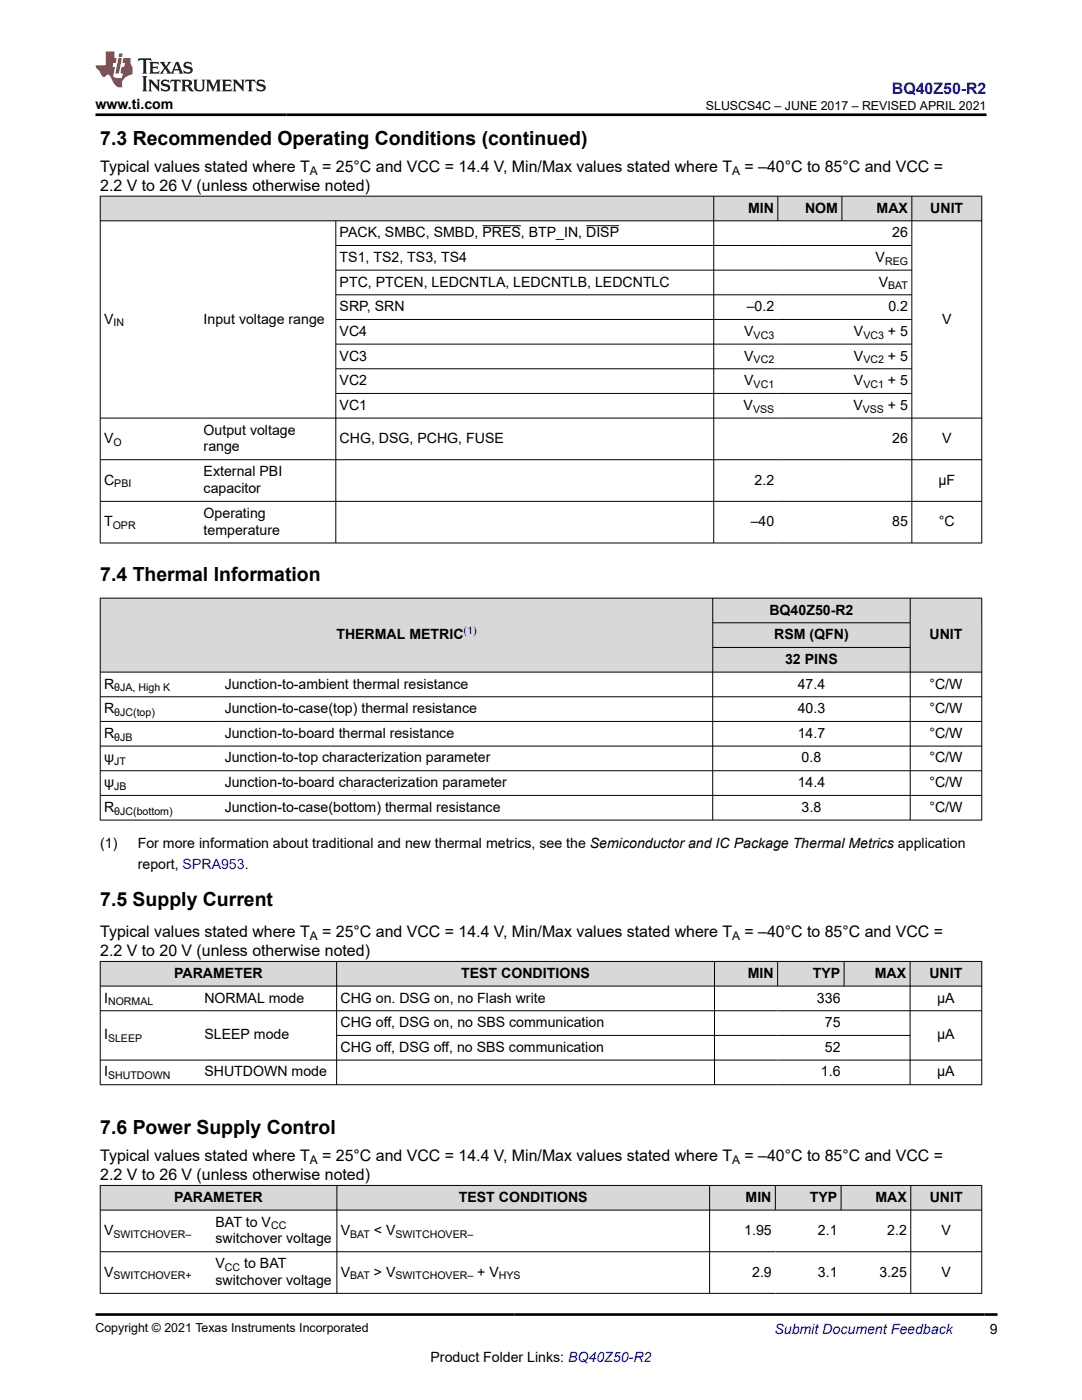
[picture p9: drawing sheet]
<svg xmlns="http://www.w3.org/2000/svg" width="216mm" height="279mm" viewBox="0 0 216 279" stroke-linecap="round" stroke-linejoin="round" font-family="sans-serif">
<defs><g id="words">
<g font-size="3.9">
<text x="20" y="28.8">7.3 Recommended Operating Conditions (continued)</text>
<text x="20" y="116">7.4 Thermal Information</text>
<text x="20" y="180.9">7.5 Supply Current</text>
<text x="20" y="226.3">7.6 Power Supply Control</text>
</g>
<text font-size="3.2" fill="#00f" x="178" y="18.7">BQ40Z50-R2</text>
<g font-size="3.2">
<text x="20" y="34.3">Typical values stated where T</text>
<text x="64.3" y="34.3">= 25°C and VCC = 14.4 V, Min/Max values stated where T</text>
<text x="148.6" y="34.3">= –40°C to 85°C and VCC =</text>
<text x="20" y="38.1">2.2 V to 26 V (unless otherwise noted)</text>
<text x="20" y="187">Typical values stated where T</text>
<text x="20" y="190.8">2.2 V to 20 V (unless otherwise noted)</text>
<text x="64.3" y="187">= 25°C and VCC = 14.4 V, Min/Max values stated where T</text>
<text x="148.6" y="187">= –40°C to 85°C and VCC =</text>
<text x="20" y="231.7">Typical values stated where T</text>
<text x="64.3" y="231.7">= 25°C and VCC = 14.4 V, Min/Max values stated where T</text>
<text x="148.6" y="231.7">= –40°C to 85°C and VCC =</text>
<text x="20" y="235.5">2.2 V to 26 V (unless otherwise noted)</text>
</g>
<g font-size="2.8">
<text x="19.1" y="21.8">www.ti.com</text>
<text x="67.8" y="47.3">PACK, SMBC, SMBD, PRES, BTP_IN, DISP</text>
<text x="149.3" y="42.4">MIN</text>
<text x="160.6" y="42.4">NOM</text>
<text x="174.9" y="42.4">MAX</text>
<text x="178" y="47.3">26</text>
<text x="185.6" y="42.4">UNIT</text>
<text x="67.8" y="52.3">TS1, TS2, TS3, TS4</text>
<text x="174.7" y="52.3">V</text>
<text x="67.8" y="57.2">PTC, PTCEN, LEDCNTLA, LEDCNTLB, LEDCNTLC</text>
<text x="175.3" y="57.2">V</text>
<text x="20.8" y="64.6">V</text>
<text x="40.6" y="64.6">Input voltage range</text>
<text x="67.8" y="62.1">SRP, SRN</text>
<text x="149" y="62.1">–0.2</text>
<text x="177.3" y="62.1">0.2</text>
<text x="188" y="64.6">V</text>
<text x="67.8" y="72">VC3</text>
<text x="67.8" y="67">VC4</text>
<text x="148.5" y="72">V</text>
<text x="148.5" y="67">V</text>
<text x="170.4" y="72">V</text>
<text x="170.4" y="67">V</text>
<text x="177.2" y="67">+ 5</text>
<text x="177.2" y="72">+ 5</text>
<text x="67.8" y="76.9">VC2</text>
<text x="148.5" y="76.9">V</text>
<text x="170.4" y="76.9">V</text>
<text x="177.2" y="76.9">+ 5</text>
<text x="67.8" y="81.8">VC1</text>
<text x="148.4" y="81.8">V</text>
<text x="170.3" y="81.8">V</text>
<text x="177.2" y="81.8">+ 5</text>
<text x="20.8" y="88.4">V</text>
<text x="40.6" y="86.7">Output voltage</text>
<text x="67.8" y="88.4">CHG, DSG, PCHG, FUSE</text>
<text x="178" y="88.4">26</text>
<text x="188" y="88.4">V</text>
<text x="40.6" y="90.1">range</text>
<text x="40.6" y="95">External PBI</text>
<text x="20.8" y="96.7">C</text>
<text x="40.6" y="98.4">capacitor</text>
<text x="150.6" y="96.7">2.2</text>
<text x="187.2" y="96.7">µF</text>
<text x="20.8" y="105">T</text>
<text x="40.6" y="103.3">Operating</text>
<text x="40.6" y="106.7">temperature</text>
<text x="149.8" y="105">–40</text>
<text x="178" y="105">85</text>
<text x="187.3" y="105">°C</text>
<text x="153.5" y="122.6">BQ40Z50-R2</text>
<text x="67.1" y="127.6">THERMAL METRIC</text>
<text x="154.5" y="127.6">RSM (QFN)</text>
<text x="185.5" y="127.6">UNIT</text>
<text x="20.8" y="137.4">R</text>
<text x="44.8" y="137.4">Junction-to-ambient thermal resistance</text>
<text x="156.7" y="132.5">32 PINS</text>
<text x="159.2" y="137.4">47.4</text>
<text x="185.5" y="137.4">°C/W</text>
<text x="20.8" y="142.3">R</text>
<text x="44.8" y="142.3">Junction-to-case(top) thermal resistance</text>
<text x="159.2" y="142.3">40.3</text>
<text x="185.5" y="142.3">°C/W</text>
<text x="20.8" y="147.3">R</text>
<text x="44.8" y="147.3">Junction-to-board thermal resistance</text>
<text x="159.2" y="147.3">14.7</text>
<text x="185.5" y="147.3">°C/W</text>
<text x="20.8" y="152.2">ψ</text>
<text x="44.8" y="152.2">Junction-to-top characterization parameter</text>
<text x="160" y="152.2">0.8</text>
<text x="185.5" y="152.2">°C/W</text>
<text x="20.8" y="157.1">ψ</text>
<text x="44.8" y="157.1">Junction-to-board characterization parameter</text>
<text x="159.2" y="157.1">14.4</text>
<text x="185.5" y="157.1">°C/W</text>
<text x="20.8" y="162">R</text>
<text x="44.8" y="162">Junction-to-case(bottom) thermal resistance</text>
<text x="160" y="162">3.8</text>
<text x="185.5" y="162">°C/W</text>
<text x="20" y="169.2">(1)</text>
<text x="27.5" y="173.5">report, SPRA953.</text>
<text x="27.5" y="169.2">For more information about traditional and new thermal metrics, see the Semiconductor and IC Package Thermal Metrics application</text>
<text x="34.8" y="195.1">PARAMETER</text>
<text x="92" y="195.1">TEST CONDITIONS</text>
<text x="149.2" y="195.1">MIN</text>
<text x="162.2" y="195.1">TYP</text>
<text x="174.6" y="195.1">MAX</text>
<text x="185.5" y="195.1">UNIT</text>
<text x="20.8" y="200.1">I</text>
<text x="40.8" y="200.1">NORMAL mode</text>
<text x="67.9" y="200.1">CHG on. DSG on, no Flash write</text>
<text x="163" y="200.1">336</text>
<text x="187" y="200.1">µA</text>
<text x="20.8" y="207.5">I</text>
<text x="40.8" y="207.5">SLEEP mode</text>
<text x="67.9" y="205">CHG off, DSG on, no SBS communication</text>
<text x="67.9" y="209.9">CHG off, DSG off, no SBS communication</text>
<text x="164.6" y="209.9">52</text>
<text x="164.6" y="205">75</text>
<text x="187" y="207.5">µA</text>
<text x="20.8" y="214.8">I</text>
<text x="40.8" y="214.8">SHUTDOWN mode</text>
<text x="163.8" y="214.8">1.6</text>
<text x="187" y="214.8">µA</text>
<text x="34.8" y="239.9">PARAMETER</text>
<text x="91.6" y="239.9">TEST CONDITIONS</text>
<text x="148.8" y="239.9">MIN</text>
<text x="161.6" y="239.9">TYP</text>
<text x="174.7" y="239.9">MAX</text>
<text x="185.5" y="239.9">UNIT</text>
<text x="43" y="244.8">BAT to V</text>
<text x="20.8" y="246.5">V</text>
<text x="43" y="248.2">switchover voltage</text>
<text x="68" y="246.5">V</text>
<text x="74.6" y="246.5">&lt; V</text>
<text x="148.5" y="246.5">1.95</text>
<text x="163.2" y="246.5">2.1</text>
<text x="177" y="246.5">2.2</text>
<text x="187.9" y="246.5">V</text>
<text x="20.8" y="254.8">V</text>
<text x="43" y="256.5">switchover voltage</text>
<text x="43" y="253.1">V</text>
<text x="48.7" y="253.1">to BAT</text>
<text x="68" y="254.8">V</text>
<text x="74.6" y="254.8">&gt; V</text>
<text x="95.2" y="254.8">+ V</text>
<text x="150.1" y="254.8">2.9</text>
<text x="163.2" y="254.8">3.1</text>
<text x="175.5" y="254.8">3.25</text>
<text x="187.9" y="254.8">V</text>
<text x="197.5" y="266.1">9</text>
<text x="85.9" y="271.7">Product Folder Links: BQ40Z50-R2</text>
</g>
<text font-size="2.8" fill="#00f" x="154.5" y="266.2">Submit Document Feedback</text>
<g font-size="2.5">
<text x="140.8" y="21.9">SLUSCS4C – JUNE 2017 – REVISED APRIL 2021</text>
<text x="19.1" y="265.9">Copyright © 2021 Texas Instruments Incorporated</text>
</g>
<g font-size="2.4">
<text x="61.8" y="34.9">A</text>
<text x="146.1" y="34.9">A</text>
<text x="61.8" y="187.6">A</text>
<text x="146.1" y="187.6">A</text>
<text x="61.8" y="232.4">A</text>
<text x="146.1" y="232.4">A</text>
</g>
<g font-size="2.1">
<text x="176.6" y="52.8">REG</text>
<text x="177.2" y="57.8">BAT</text>
<text x="22.7" y="65.1">IN</text>
<text x="150.4" y="67.6">VC3</text>
<text x="172.3" y="67.6">VC3</text>
<text x="150.4" y="72.5">VC2</text>
<text x="150.4" y="77.4">VC1</text>
<text x="172.3" y="77.4">VC1</text>
<text x="172.3" y="72.5">VC2</text>
<text x="150.3" y="82.4">VSS</text>
<text x="172.2" y="82.4">VSS</text>
<text x="22.7" y="89">O</text>
<text x="22.8" y="97.3">PBI</text>
<text x="22.5" y="105.6">OPR</text>
<text x="22.8" y="138">θJA, High K</text>
<text x="22.8" y="142.9">θJC(top)</text>
<text x="22.8" y="147.8">θJB</text>
<text x="22.8" y="152.7">JT</text>
<text x="22.8" y="157.7">JB</text>
<text x="22.8" y="162.6">θJC(bottom)</text>
<text x="21.6" y="200.6">NORMAL</text>
<text x="21.6" y="208">SLEEP</text>
<text x="21.6" y="215.4">SHUTDOWN</text>
<text x="54.1" y="245.3">CC</text>
<text x="22.7" y="247">SWITCHOVER–</text>
<text x="69.9" y="247">BAT</text>
<text x="78.9" y="247">SWITCHOVER–</text>
<text x="22.6" y="255.3">SWITCHOVER+</text>
<text x="44.9" y="253.6">CC</text>
<text x="69.9" y="255.3">BAT</text>
<text x="78.9" y="255.3">SWITCHOVER–</text>
<text x="99.6" y="255.3">HYS</text>
</g>
<text font-size="2.1" fill="#00f" x="92.5" y="126.6">(1)</text>
</g></defs>
<g fill="#d8d8d8">
<path d="M20 39.1h175.9v5h-175.9z" fill-rule="evenodd"/>
<path d="M20.1 39.2h19.8v4.8h-19.8z" fill-rule="evenodd"/>
<path d="M39.9 39.2h102.5v4.8h-102.5z" fill-rule="evenodd"/>
<path d="M142.5 39.2h12.6v4.8h-12.6z" fill-rule="evenodd"/>
<path d="M155.3 39.2h12.6v4.8h-12.6z" fill-rule="evenodd"/>
<path d="M168.1 39.2h13.8v4.8h-13.8z" fill-rule="evenodd"/>
<path d="M182 39.2h13.8v4.8h-13.8z" fill-rule="evenodd"/>
</g>
<g fill="none" stroke="#000" stroke-width=".2">
<path d="M19.9 39.1h176.1M20 39.1v69.3M142.4 39.1v69.3M155.2 39.1v5M168 39.1v5M181.9 39.1v69.3M195.9 39.1v69.3M19.9 44.1h176.1M67 44.1v64.3M67 49h115M67 53.9h115M67 58.8h115"/>
<path d="M96.3 45h7.6M117 45h6.6M67 63.8h115M67 68.7h115M67 73.6h115M67 78.5h115M19.9 83.4h176.1M19.9 91.7h176.1M19.9 100.1h176.1M19.9 108.4h176.1"/>
</g>
<g fill="#d8d8d8">
<path d="M20 119.4h175.9v4.9h-175.9z" fill-rule="evenodd"/>
<path d="M20.1 119.4h122.1v14.7h-122.1z" fill-rule="evenodd"/>
<path d="M142.3 119.4h39.3v4.8h-39.3z" fill-rule="evenodd"/>
<path d="M181.7 119.4h14.1v14.7h-14.1z" fill-rule="evenodd"/>
<path d="M142.3 124.4h39.3v4.8h-39.3z" fill-rule="evenodd"/>
<path d="M142.3 129.3h39.3v4.8h-39.3z" fill-rule="evenodd"/>
</g>
<g fill="none" stroke="#000" stroke-width=".2">
<path d="M19.9 119.4h176.1M20 119.3v44.4M142.2 119.3v44.4M181.6 119.3v44.4M195.9 119.3v44.4M19.9 134.1h176.1M19.9 139.1h176.1M142.2 124.3h39.5M142.2 129.2h39.5M19.9 144h176.1M19.9 148.9h176.1M19.9 153.8h176.1"/>
<path d="M19.9 158.7h176.1M19.9 163.7h176.1"/>
</g>
<g fill="#d8d8d8">
<path d="M20 191.9h175.9v4.9h-175.9z" fill-rule="evenodd"/>
<path d="M20.1 191.9h47v4.8h-47z" fill-rule="evenodd"/>
<path d="M67.2 191.9h75.3v4.8h-75.3z" fill-rule="evenodd"/>
<path d="M142.6 191.9h12.5v4.8h-12.5z" fill-rule="evenodd"/>
<path d="M155.2 191.9h13.2v4.8h-13.2z" fill-rule="evenodd"/>
<path d="M168.5 191.9h13v4.8h-13z" fill-rule="evenodd"/>
<path d="M181.7 191.9h14.1v4.8h-14.1z" fill-rule="evenodd"/>
</g>
<g fill="none" stroke="#000" stroke-width=".2">
<path d="M19.9 191.9h176.1M19.9 196.8h176.1M20 191.8v24.7M67.2 191.8v24.7M142.6 191.8v24.7M155.2 191.8v5.1M168.4 191.8v5.1M181.6 191.8v24.7M195.9 191.8v24.7M19.9 201.7h176.1M19.9 211.6h176.1M19.9 216.5h176.1"/>
<path d="M67.2 206.6h114.5"/>
</g>
<g fill="#d8d8d8">
<path d="M20 236.6h175.9v4.9h-175.9z" fill-rule="evenodd"/>
<path d="M20.1 236.6h47.1v4.8h-47.1z" fill-rule="evenodd"/>
<path d="M67.3 236.6h74.2v4.8h-74.2z" fill-rule="evenodd"/>
<path d="M141.7 236.6h13v4.8h-13z" fill-rule="evenodd"/>
<path d="M154.8 236.6h13v4.8h-13z" fill-rule="evenodd"/>
<path d="M167.9 236.6h13.8v4.8h-13.8z" fill-rule="evenodd"/>
<path d="M181.8 236.6h14v4.8h-14z" fill-rule="evenodd"/>
</g>
<path d="M19.9 236.6h176.1M20 236.5v21.7M67.2 236.5v21.7M141.6 236.5v21.7M154.7 236.5v5.1M167.8 236.5v5.1M181.7 236.5v21.7M195.9 236.5v21.7M19.9 241.5h176.1M19.9 249.8h176.1M19.9 258.1h176.1" fill="none" stroke="#000" stroke-width=".2"/>
<path d="M27.7 11.6l-.2 .6 .5-.2h.6v.1v2.2l-.2 .4h1l-.2-.4v-2.2v-.1h.5l.5 .2-.1-.6zM29.8 12.4l.2 .3v1.6l-.2 .4h1.9l.1-.6a1.08 1.08 0 0 1-1.3 .2v-.7h.6l.4 .2v-.7l-.4 .2h-.6v-.5l.2-.2a1 1 0 0 1 1 .3l-.1-.5zM31.8 12.4l1 1.1-1 1.2h.9l-.2-.2 .4-.8 .5 .8-.2 .2h1.6l-.2-.2 .1-.5h1l.1 .5-.1 .2h.9l-.2-.4-.8-1.9h-.5l-1 2.1-.8-1.1 .9-1h-.8l.2 .2-.5 .6-.3-.6 .1-.2zM35.2 12.8l.4 1h-.8zM36.8 12.5a.65 .65 0 0 0-.2 .7 .65 .65 0 0 0 .6 .5l.7 .1 .1 .3a.79 .79 0 0 1-.7 .4 .79 .79 0 0 1-.7-.5l.1 .7 .2-.1a.93 .93 0 0 0 1.1 0 .93 .93 0 0 0 .4-.9 1.46 1.46 0 0 0-1.2-.6l-.1-.3a1.09 1.09 0 0 1 1.2 .2l-.2-.6-.1 .1-.6-.2zM28.4 15.2l.2 .4v2.2l-.2 .4h1l-.2-.4v-2.2l.2-.4zM29.6 15.9l.2 .4v1.5l-.2 .4h.8l-.3-.4v-1.3l1.7 1.8v-2l.2-.4h-.8l.2 .2 .1 1.1-1.2-1.3zM32.3 16a.65 .65 0 0 0-.2 .8 .65 .65 0 0 0 .7 .4l.6 .2 .1 .2a.79 .79 0 0 1-.7 .4 .79 .79 0 0 1-.7-.5l.1 .7 .2-.1a.93 .93 0 0 0 1.1 .1 .93 .93 0 0 0 .4-1 1.46 1.46 0 0 0-1.2-.5l-.1-.4a1.09 1.09 0 0 1 1.2 .2l-.2-.6-.1 .1-.6-.1zM34.1 15.9l-.1 .6a.63 .63 0 0 1 .7-.3l.1 1.6-.3 .4h1l-.2-.4v-1.6a.66 .66 0 0 1 .8 .3l-.1-.6zM36.2 15.9l.2 .4v1.5l-.2 .4h.9l-.2-.2v-.7h.5l.1 .2a.79 .79 0 0 0 1.2 .6l-1-.9a.61 .61 0 0 0 .6-.6 .61 .61 0 0 0-.5-.7zM36.9 16.2h.2a.47 .47 0 0 1 .5 .1 .47 .47 0 0 1 .1 .5l-.2 .1-.6 .1zM38.5 15.9l.2 .2a2.27 2.27 0 0 0 .4 2 1.04 1.04 0 0 0 1.7-.7v-1.3l.2-.2h-.8l.2 .4v1.1a.6 .6 0 0 1-.6 .6 .6 .6 0 0 1-.6-.6v-1.1l.3-.4zM41.1 15.9l.2 .4v1.5l-.2 .4h.7l-.2-.4v-1.4l.9 1.9 .8-1.9v1.4l-.2 .4h1l-.3-.4v-1.5l.3-.4h-.8l-.7 1.5-.7-1.5zM44.3 15.9l.2 .4v1.5l-.2 .4h1.9l.1-.6a1.09 1.09 0 0 1-1.3 .2v-.7h.6l.4 .2v-.6l-.4 .2h-.6v-.6l.2-.1a1.01 1.01 0 0 1 1 .3l-.1-.6zM46.4 15.9l.3 .4v1.5l-.3 .4h.8l-.2-.4v-1.3l1.6 1.8v-2l.2-.4h-.7l.2 .2v1.1l-1.2-1.3zM49 15.9l-.1 .6a.63 .63 0 0 1 .8-.3v1.6l-.3 .4h1l-.2-.4v-1.6a.66 .66 0 0 1 .8 .3l-.1-.6zM51.4 16a.65 .65 0 0 0-.2 .8 .65 .65 0 0 0 .6 .4l.6 .2 .2 .2a.79 .79 0 0 1-.8 .4 .79 .79 0 0 1-.6-.5l.1 .7 .2-.1a.93 .93 0 0 0 1 .1 .93 .93 0 0 0 .5-1 1.46 1.46 0 0 0-1.3-.5l-.1-.4a1.09 1.09 0 0 1 1.3 .2l-.2-.6-.2 .1-.5-.1z" fill="#231f20"/>
<path d="M21.1 10.3v2.7h-2v.4l.9 1a.95 .95 0 0 0 .9 .9 .59 .59 0 0 1 .6-.4 .59 .59 0 0 1 .5 .3l.4 .8a1.59 1.59 0 0 0 2.1 1.4 1.61 1.61 0 0 1 1-2.3l1-.3-.1-1.5a1.59 1.59 0 0 1-.4-1.7h-1.4l-.2 .9h.5l-.1 .9h-.5l-.2 .9v.3l.4 .1-.2 .9h-.6a.73 .73 0 0 1-1.1-.7l.3-1.5h-.5l.2-.9h.5l.2-.9h-.5v-1.3zM23.6 11.6l-.6 3.1h.7l.6-3.1zM23.8 10.7l-.1 .6h.7l.1-.6z" fill="#ed1c24"/>
<path d="M19.1 22.9h177.8M19 262.3h180" fill="none" stroke="#000" stroke-width=".53"/>
<use href="#words"/>
</svg>
